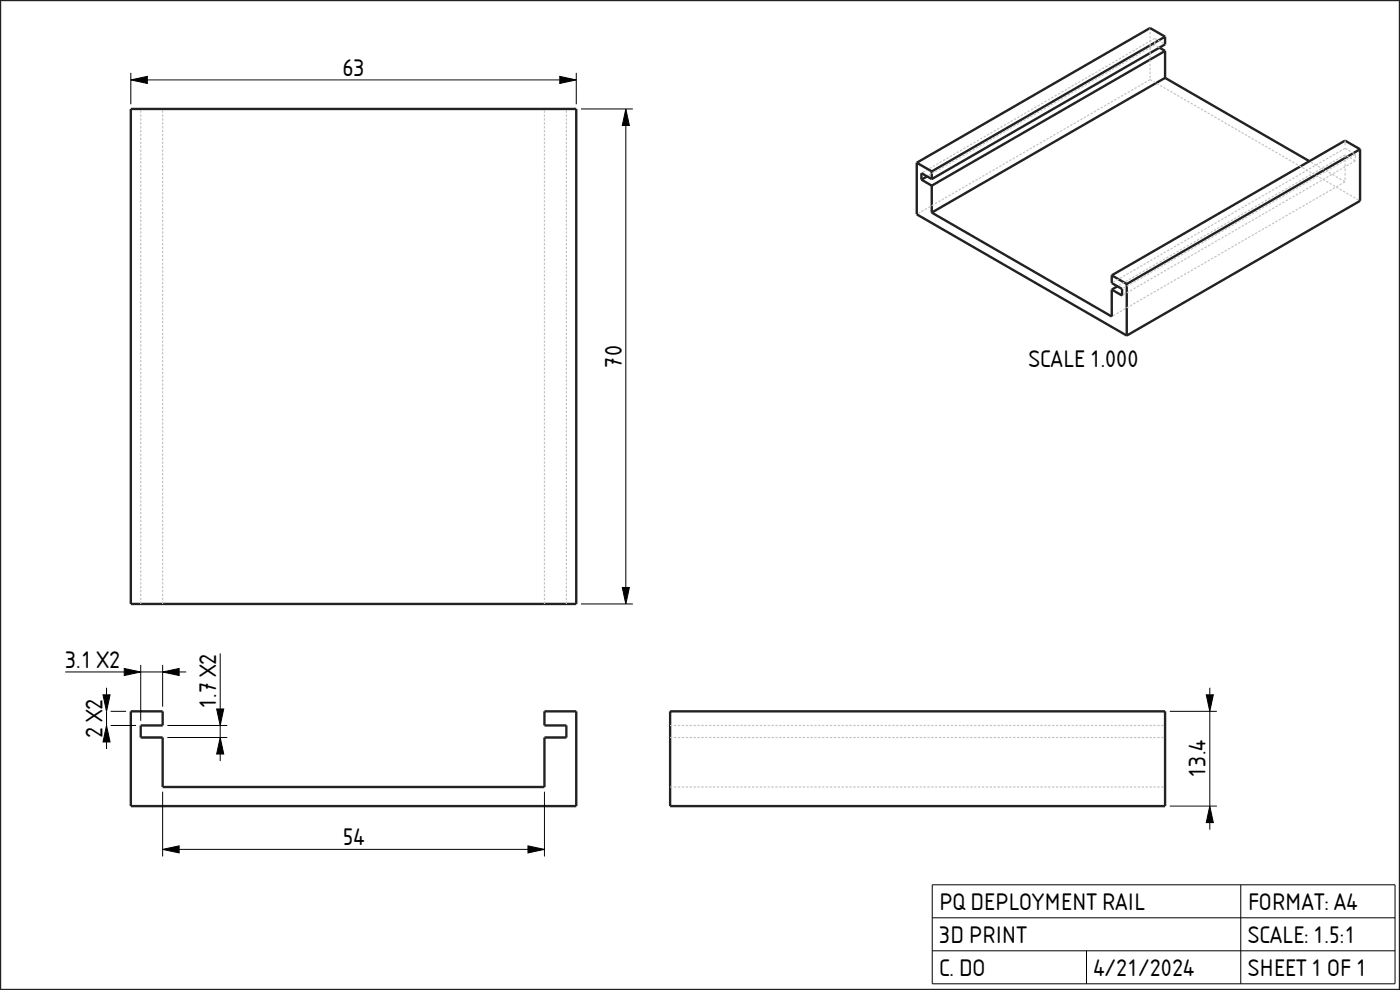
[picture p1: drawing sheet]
<svg xmlns="http://www.w3.org/2000/svg" width="297mm" height="210mm" viewBox="0 0 297 210" stroke-linecap="round" stroke-linejoin="round" font-family="sans-serif">
<defs><g id="words">
<g font-size="5.3">
<text x="72.7" y="16.1">63</text>
<text x="131.9" y="78" transform="rotate(-90 131.9 78)">70</text>
<text x="218.2" y="77.9">SCALE 1.000</text>
<text x="13.8" y="141.7">3.1 X2</text>
<text x="45.8" y="150.3" transform="rotate(-90 45.8 150.3)">1.7 X2</text>
<text x="21.7" y="156.6" transform="rotate(-90 21.7 156.6)">2 X2</text>
<text x="255.8" y="164.9" transform="rotate(-90 255.8 164.9)">13.4</text>
<text x="72.7" y="179.3">54</text>
<text x="199.3" y="192.9">PQ DEPLOYMENT RAIL</text>
<text x="264.7" y="192.9">FORMAT: A4</text>
<text x="199.3" y="199.9">3D PRINT</text>
<text x="264.7" y="199.9">SCALE: 1.5:1</text>
<text x="199.3" y="206.9">C. DO</text>
<text x="232" y="206.9">4/21/2024</text>
<text x="264.7" y="206.9">SHEET 1 OF 1</text>
</g>
</g></defs>
<g fill="#000">
<path d="M27.8 17l3.5-.8v1.5zM118.8 16.2l3.5 .8-3.5 .7zM132.8 23.1l.7 3.5h-1.5zM132 124.6h1.5l-.7 3.5zM22.6 153.9l.7 3.5h-1.5zM21.8 147.4h1.5l-.7 3.5zM26.4 141.8l3.5 .7-3.5 .8zM34.5 142.5l3.5-.7v1.5zM46.7 156.4l.8 3.5h-1.5zM46 150.4h1.5l-.8 3.5zM255.9 147.4h1.5l-.8 3.5zM256.6 171l.8 3.5h-1.5z"/>
<path d="M34.5 180.2l3.5-.8v1.5zM112 179.4l3.5 .8-3.5 .7z"/>
</g>
<g fill="none" stroke="#000" stroke-width=".21">
<path d="M27.8 17l3.5-.8v1.5zM27.8 15.5v6.6M31.3 17h87.5M118.8 16.2l3.5 .8-3.5 .7zM122.3 15.5v6.6M123.3 23.1h11M132.8 23.1l.7 3.5h-1.5zM132.8 26.6v98M46.7 138.6v11.8M123.3 128.1h11M132 124.6h1.5l-.7 3.5zM13.8 142.5h12.6"/>
<path d="M21.8 147.4h1.5l-.7 3.5zM22.6 153.9l.7 3.5h-1.5zM22.6 145.9v1.5M22.6 150.9v3M22.6 157.4v1.5M23.5 153.9h5.4M23.5 150.9h3.3M26.4 141.8l3.5 .7-3.5 .8zM29.9 141v11.9M29.9 142.5h4.6M34.5 142.5l3.5-.7v1.5zM34.5 141v8.9"/>
<path d="M35.5 156.4h12.7M35.5 153.9h12.7M38 142.5h1.5M46 150.4h1.5l-.8 3.5zM46.7 156.4l.8 3.5h-1.5zM46.7 153.9v2.5M46.7 159.9v1.5M248.2 150.9h9.9M255.9 147.4h1.5l-.8 3.5zM256.6 145.9v1.5M256.6 150.9v20.1M34.5 167.9v13.8"/>
<path d="M112 179.4l3.5 .8-3.5 .7zM115.5 167.9v13.8M248.2 171h9.9M256.6 171l.8 3.5h-1.5zM256.6 174.5v1.5M34.5 180.2l3.5-.8v1.5zM38 180.2h74M197.8 187.7h98.1v21h-98.1zM197.8 194.7h98.1M263.2 187.7v21M197.8 201.7h98.1M230.5 201.7v7"/>
</g>
<g fill="none" stroke="#222" stroke-width=".51">
<path d="M0 0h297v210h-297zM246 10.1l1.2 .7M247.2 7.8v1.6l-49.5 28.6M247.2 10.8v5.7M247.2 7.8l-3.2-1.9-49.5 28.6M247.2 7.8l-49.5 28.6M247.2 10.8l-49.5 28.6M247.2 16.5l-49.5 28.6M247.2 16.5l30.6 17.7M27.8 23.1h94.5v105h-94.5zM194.5 34.5v11l44.5 25.7M194.5 34.5l3.2 1.9"/>
<path d="M195.5 38.1l2.2 1.3M196.7 37.4l-1.2 .7M197.7 38l-2.2-1.3v1.4M197.7 36.4v1.6M197.7 39.4v5.7M288.5 31.7l-3.2-1.9-49.5 28.6M288.5 31.7l-49.5 28.5M288.5 31.7v10.9l-49.5 28.6M197.7 45.1l38.1 22v-5.7M235.8 58.4v1.6l2.2 1.3v1.4l-2.2-1.3M235.8 58.4l3.2 1.8M237.1 60.7l-1.3 .7"/>
<path d="M239 60.2v11M27.8 150.9h6.7v3h-4.6v2.5h4.6v10.5h81v-10.5h4.7v-2.5h-4.7v-3h6.8v20.1h-94.5zM142.2 150.9h105v20.1h-105z"/>
</g>
<g fill="none" stroke="#c3c3c3" stroke-width=".25">
<path d="M224.9 19.7l-.4 .3M225.6 19.3l-.4 .3M226.3 18.9l-.4 .3M226.9 19.9l-.4 .3M227 18.5l-.4 .3M227.7 19.5l-.5 .3M227.8 18.1l-.5 .2M228.4 19.1l-.4 .3M228.5 17.7l-.5 .2M229.1 18.7l-.4 .2M229.2 17.3l-.4 .2M229.8 18.3l-.4 .2"/>
<path d="M229.9 16.8l-.4 .3M230.6 17.9l-.5 .2M230.6 16.4l-.4 .3M231.3 17.4l-.5 .3M231.3 16l-.4 .3M232 17l-.4 .3M232.1 15.6l-.5 .3M232.7 16.6l-.4 .3M232.8 15.2l-.5 .2M233.4 16.2l-.4 .2M233.5 14.8l-.4 .2M234.2 15.8l-.5 .2"/>
<path d="M234.2 14.4l-.4 .2M234.9 15.4l-.5 .2M234.9 13.9l-.4 .3M235.6 14.9l-.4 .3M235.6 13.5l-.4 .3M236.3 14.5l-.4 .3M236.4 13.1l-.5 .3M237 14.1l-.4 .3M237.1 12.7l-.5 .3M237.8 13.7l-.5 .2M237.8 12.3l-.4 .2M238.5 13.3l-.4 .2"/>
<path d="M238.5 11.9l-.4 .2M239 19.8l-.5 .2M239.2 12.9l-.4 .2M239.2 11.5l-.4 .2M239.7 19.4l-.5 .2M239.9 12.5l-.4 .2M239.9 11l-.4 .3M240.4 19l-.4 .2M240.6 12l-.4 .3M240.7 10.6l-.5 .3M241.1 18.5l-.4 .3M241.4 11.6l-.5 .3"/>
<path d="M241.4 10.2l-.4 .3M241.8 18.1l-.4 .3M242.1 11.2l-.4 .3M242.1 9.8l-.4 .3M242.5 17.7l-.4 .3M242.8 10.8l-.4 .2M242.8 9.4l-.4 .2M243.3 17.3l-.5 .2M243.5 10.4l-.4 .2M243.5 9l-.4 .2M243.6 17.1l.4-.2 .4 .2M244 5.9v.6"/>
<path d="M244 6.8v.5M244 7.6v.5M244 8.5v.5M244 9.3v.5M244 10.2v.5M244 11v.5M244 11.8v.5M244 12.7v.5M244 13.5v.5M244 14.4v.5M244 15.2v.5M244 16v.5"/>
<path d="M244.2 10l-.4 .2M244.3 8.6l-.5 .2M244.5 8.4l.5-.3 .4 .3M244.7 17.3l.4 .3M245 8.7v.8l-.5 .3M245.4 9.8l.6 .3M245.4 17.7l.4 .3M245.7 8.6l.4 .2M246.1 18.1l.5 .3M246.4 9l.5 .2M246.9 18.5l.4 .3M247.6 19l.4 .2"/>
<path d="M248.3 19.4l.4 .2M249 19.8l.4 .2M29.9 23.4v.5M29.9 24.3v.5M29.9 25.1v.5M29.9 25.9v.5M29.9 26.8v.4M29.9 27.6v.5M29.9 28.4v.5M29.9 29.2v.5M29.9 30.1v.5M29.9 30.9v.5"/>
<path d="M29.9 31.7v.5M29.9 32.5v.5M29.9 33.4v.5M29.9 34.2v.5M29.9 35v.5M29.9 35.8v.5M29.9 36.7v.5M29.9 37.5v.5M29.9 38.3v.5M29.9 39.2v.4M29.9 40v.5M34.5 23.4v.5"/>
<path d="M34.5 24.3v.5M34.5 25.1v.5M34.5 25.9v.5M34.5 26.8v.4M34.5 27.6v.5M34.5 28.4v.5M34.5 29.2v.5M34.5 30.1v.5M34.5 30.9v.5M34.5 31.7v.5M34.5 32.5v.5M34.5 33.4v.5"/>
<path d="M34.5 34.2v.5M34.5 35v.5M34.5 35.8v.5M34.5 36.7v.5M34.5 37.5v.5M34.5 38.3v.5M34.5 39.2v.4M34.5 40v.5M115.5 23.4v.5M115.5 24.3v.5M115.5 25.1v.5M115.5 25.9v.5"/>
<path d="M115.5 26.8v.4M115.5 27.6v.5M115.5 28.4v.5M115.5 29.2v.5M115.5 30.1v.5M115.5 30.9v.5M115.5 31.7v.5M115.5 32.5v.5M115.5 33.4v.5M115.5 34.2v.5M115.5 35v.5M115.5 35.8v.5"/>
<path d="M115.5 36.7v.5M115.5 37.5v.5M115.5 38.3v.5M115.5 39.2v.4M115.5 40v.5M120.2 23.4v.5M120.2 24.3v.5M120.2 25.1v.5M120.2 25.9v.5M120.2 26.8v.4M120.2 27.6v.5M120.2 28.4v.5"/>
<path d="M120.2 29.2v.5M120.2 30.1v.5M120.2 30.9v.5M120.2 31.7v.5M120.2 32.5v.5M120.2 33.4v.5M120.2 34.2v.5M120.2 35v.5M120.2 35.8v.5M120.2 36.7v.5M120.2 37.5v.5M120.2 38.3v.5"/>
<path d="M120.2 39.2v.4M120.2 40v.5M195.5 36.7h.1M196.2 36.3l-.4 .3M196.9 35.9l-.4 .2M197.4 37l-.4 .3M197.6 35.5l-.4 .2M198.1 36.6l-.4 .2M198.3 35.1l-.4 .2M198.8 36.2l-.4 .2M199.1 34.7l-.5 .2M199.6 35.8l-.5 .2"/>
<path d="M199.8 34.2l-.5 .3M200.3 35.3l-.5 .3M200.5 33.8l-.4 .3M201 34.9l-.4 .3M201.2 33.4l-.4 .3M201.7 34.5l-.4 .3M201.9 33l-.4 .2M202.4 34.1l-.4 .2M202.6 32.6l-.4 .2M203.2 33.7l-.5 .2M203.4 32.2l-.5 .2M203.9 33.3l-.4 .2"/>
<path d="M204.1 31.8l-.4 .2M204.5 39.7l-.4 .2M204.6 32.8l-.4 .3M204.8 31.3l-.4 .3M205.2 39.3l-.4 .2M205.3 32.4l-.4 .3M205.5 30.9l-.4 .3M206 38.8l-.5 .3M206 32l-.4 .3M206.2 30.5l-.4 .3M206.7 38.4l-.5 .3M206.8 31.6l-.5 .2"/>
<path d="M207 30.1l-.5 .2M207.4 38l-.4 .3M207.5 31.2l-.4 .2M207.7 29.7l-.5 .2M208.1 37.6l-.4 .2M208.2 30.8l-.4 .2M208.4 29.3l-.4 .2M208.8 37.2l-.4 .2M208.9 30.3l-.4 .3M209.1 28.9l-.4 .2M209.5 36.8l-.4 .2M209.7 29.9l-.5 .3"/>
<path d="M209.8 28.4l-.4 .3M210.3 36.4l-.5 .2M210.4 29.5l-.5 .3M210.5 28l-.4 .3M211 35.9l-.4 .3M211.1 29.1l-.4 .2M211.3 27.6l-.5 .3M211.7 35.5l-.4 .3M211.8 28.7l-.4 .2M212 27.2l-.5 .2M212.4 35.1l-.4 .3M212.5 28.3l-.4 .2"/>
<path d="M212.7 26.8l-.4 .2M213.1 34.7l-.4 .2M213.3 27.8l-.5 .3M213.4 26.4l-.4 .2M213.9 34.3l-.5 .2M214 27.4l-.5 .3M214.1 26l-.4 .2M214.6 33.9l-.5 .2M214.7 27l-.4 .3M214.8 25.5l-.4 .3M215.3 33.5l-.4 .2M215.4 26.6l-.4 .3"/>
<path d="M215.6 25.1l-.5 .3M216 33l-.4 .3M216.1 26.2l-.4 .2M216.3 24.7l-.5 .3M216.7 32.6l-.4 .3M216.9 25.8l-.5 .2M217 24.3l-.4 .3M217.4 32.2l-.4 .3M217.6 25.4l-.5 .2M217.7 23.9l-.4 .2M218.2 31.8l-.5 .2M218.3 24.9l-.4 .3"/>
<path d="M218.4 23.5l-.4 .2M218.9 31.4l-.5 .2M219 24.5l-.4 .3M219.1 23.1l-.4 .2M219.6 31l-.4 .2M219.7 24.1l-.4 .3M219.9 22.6l-.5 .3M220.3 30.6l-.4 .2M220.5 23.7l-.5 .2M220.6 22.2l-.4 .3M221 30.1l-.4 .3M221.2 23.3l-.4 .2"/>
<path d="M221.3 21.8l-.4 .3M221.7 29.7l-.4 .3M221.9 22.9l-.4 .2M222 21.4l-.4 .3M222.5 29.3l-.5 .3M222.6 22.4l-.4 .3M222.7 21l-.4 .2M223.2 28.9l-.5 .2M223.3 22l-.4 .3M223.5 20.6l-.5 .2M223.9 28.5l-.4 .2M224.1 21.6l-.5 .3"/>
<path d="M224.2 20.2l-.5 .2M224.6 28.1l-.4 .2M224.8 21.2l-.4 .2M225.3 27.7l-.4 .2M225.5 20.8l-.4 .2M226 27.2l-.4 .3M226.2 20.4l-.4 .2M226.8 26.8l-.5 .3M227.5 26.4l-.4 .3M228.2 26l-.4 .2M228.9 25.6l-.4 .2M229.6 25.2l-.4 .2"/>
<path d="M230.4 24.8l-.5 .2M231.1 24.3l-.5 .3M231.8 23.9l-.4 .3M232.5 23.5l-.4 .3M233.2 23.1l-.4 .2M233.9 22.7l-.4 .2M234.7 22.3l-.5 .2M235.4 21.9l-.5 .2M236.1 21.4l-.4 .3M236.8 21l-.4 .3M237.5 20.6l-.4 .3M238.2 20.2l-.4 .2"/>
<path d="M249.7 20.2l.5 .3M250.4 20.6l.5 .3M251.2 21l.4 .3M251.9 21.4l.4 .3M252.6 21.9l.4 .2M253.3 22.3l.5 .2M254 22.7l.5 .2M254.8 23.1l.4 .3M255.5 23.5l.4 .3M256.2 23.9l.4 .3M256.9 24.4l.4 .2M257.6 24.8l.5 .2"/>
<path d="M258.4 25.2l.4 .2M259.1 25.6l.4 .2M259.8 26l.4 .3M260.5 26.4l.4 .3M261.2 26.8l.5 .3M261.9 27.3l.5 .2M262.7 27.7l.4 .2M263.4 28.1l.4 .2M264.1 28.5l.4 .3M264.8 28.9l.4 .3M265.5 29.3l.5 .3M266.3 29.7l.4 .3"/>
<path d="M267 30.2l.4 .2M267.7 30.6l.4 .2M268.4 31l.4 .2M269.1 31.4l.5 .3M269.8 31.8l.5 .3M270.6 32.2l.4 .3M271 39.7l-.4 .3M271.3 32.6l.4 .3M271.7 39.3l-.4 .3M272 33.1l.4 .2M272.4 38.9l-.4 .3M272.7 33.5l.5 .2"/>
<path d="M273.1 39.9l-.4 .3M273.2 38.5l-.5 .2M273.4 33.9l.5 .2M273.8 39.5l-.4 .3M273.9 38.1l-.5 .2M274.2 34.3l.4 .3M274.5 39.1l-.4 .2M274.6 37.7l-.4 .2M274.9 34.7l.4 .3M275.3 38.7l-.5 .2M275.3 37.3l-.4 .2M275.3 39.8l-.4 .2"/>
<path d="M275.6 35.1l.4 .3M276 38.3l-.5 .2M276 36.8l-.4 .3M276.1 39.4l-.5 .2M276.3 35.6l.4 .2M276.7 37.8l-.4 .3M276.7 36.4l-.4 .3M276.8 38.9l-.5 .3M277 36l.5 .2M277.4 37.4l-.4 .3M277.5 36l-.5 .3M277.5 38.5l-.4 .3"/>
<path d="M277.5 39.9l-.4 .3M277.8 36.4l.4 .2M278.1 34.4l.4 .2M278.1 37l-.4 .3M278.2 35.6l-.5 .3M278.2 38.1l-.4 .3M278.2 39.5l-.4 .2M278.5 36.8l.4 .2M278.8 34.8l.5 .3M278.9 36.6l-.5 .2M278.9 35.2l-.4 .2M278.9 37.7l-.4 .2"/>
<path d="M278.9 39.1l-.4 .2M279.2 37.2l.4 .3M279.6 36.2l-.5 .2M279.6 35.2l.5 .3M279.6 34.8l-.4 .2M279.6 37.3l-.4 .2M279.6 38.7l-.4 .2M279.9 37.6l.4 .3M280.3 35.8l-.4 .2M280.3 34.4l-.4 .2M280.4 35.7l.4 .2M280.4 36.9l-.5 .2"/>
<path d="M280.4 38.3l-.5 .2M280.6 38l.5 .3M281 35.3l-.4 .3M281 33.9l-.4 .3M281.1 36.5l-.4 .2M281.1 37.8l-.4 .3M281.1 36.1l.5 .3M281.3 38.5l.5 .2M281.7 34.9l-.4 .3M281.8 33.5l-.5 .3M281.8 36l-.4 .3M281.8 37.4l-.4 .3"/>
<path d="M281.9 36.6l.4 .2M282.1 38.9l.4 .2M282.5 34.5l-.5 .3M282.5 33.1l-.5 .3M282.5 35.6l-.4 .3M282.5 37l-.4 .3M282.6 37l.5 .3M282.8 39.3l.4 .2M283.2 34.1l-.4 .2M283.2 32.7l-.4 .3M283.2 39.8l-.4 .3M283.2 35.2l-.4 .3"/>
<path d="M283.2 36.6l-.4 .2M283.4 37.4l.4 .3M283.5 39.7l.4 .3M283.9 33.7l-.4 .2M283.9 32.3l-.4 .2M283.9 39.4l-.4 .2M284 34.8l-.5 .2M284 36.2l-.5 .2M284.1 37.9l.5 .2M284.6 33.3l-.4 .2M284.6 31.9l-.4 .2M284.6 39l-.4 .2"/>
<path d="M284.7 34.4l-.5 .2M284.7 35.8l-.5 .2M284.9 38.3l.4 .3-.4 .2M284.9 33.1l.4-.3v.6M284.9 31.7l.4-.2 .5 .2M285.3 29.8v1M285.3 33.8v.6M285.3 34.8v.5M285.3 35.7v.6M285.3 36.7v.5M285.3 37.6v.6M285.4 34l-.4 .2"/>
<path d="M285.4 35.4l-.4 .2M285.6 33l.5 .3M286.1 31.9l.4 .2M286.1 33.6l-.4 .2M286.1 34.9l-.4 .3M286.8 32.3l.4 .3M286.8 33.1l-.4 .3 .4 .3M286.8 34.5l-.4 .3M287.1 33.9l.4 .2-.4 .3M287.1 33l.4-.3v.9M29.9 40.8v.5M29.9 41.6v.5"/>
<path d="M29.9 42.5v.5M29.9 43.3v.5M29.9 44.1v.5M29.9 44.9v.5M29.9 45.8v.5M29.9 46.6v.5M29.9 47.4v.5M29.9 48.2v.5M29.9 49.1v.5M29.9 49.9v.5M29.9 50.7v.5M29.9 51.6v.5"/>
<path d="M29.9 52.4v.5M29.9 53.2v.5M29.9 54v.5M29.9 54.9v.5M29.9 55.7v.5M29.9 56.5v.5M29.9 57.3v.5M29.9 58.2v.5M29.9 59v.5M29.9 59.8v.5M34.5 40.8v.5M34.5 41.6v.5"/>
<path d="M34.5 42.5v.5M34.5 43.3v.5M34.5 44.1v.5M34.5 44.9v.5M34.5 45.8v.5M34.5 46.6v.5M34.5 47.4v.5M34.5 48.2v.5M34.5 49.1v.5M34.5 49.9v.5M34.5 50.7v.5M34.5 51.6v.5"/>
<path d="M34.5 52.4v.5M34.5 53.2v.5M34.5 54v.5M34.5 54.9v.5M34.5 55.7v.5M34.5 56.5v.5M34.5 57.3v.5M34.5 58.2v.5M34.5 59v.5M34.5 59.8v.5M115.5 40.8v.5M115.5 41.6v.5"/>
<path d="M115.5 42.5v.5M115.5 43.3v.5M115.5 44.1v.5M115.5 44.9v.5M115.5 45.8v.5M115.5 46.6v.5M115.5 47.4v.5M115.5 48.2v.5M115.5 49.1v.5M115.5 49.9v.5M115.5 50.7v.5M115.5 51.6v.5"/>
<path d="M115.5 52.4v.5M115.5 53.2v.5M115.5 54v.5M115.5 54.9v.5M115.5 55.7v.5M115.5 56.5v.5M115.5 57.3v.5M115.5 58.2v.5M115.5 59v.5M115.5 59.8v.5M120.2 40.8v.5M120.2 41.6v.5"/>
<path d="M120.2 42.5v.5M120.2 43.3v.5M120.2 44.1v.5M120.2 44.9v.5M120.2 45.8v.5M120.2 46.6v.5M120.2 47.4v.5M120.2 48.2v.5M120.2 49.1v.5M120.2 49.9v.5M120.2 50.7v.5M120.2 51.6v.5"/>
<path d="M120.2 52.4v.5M120.2 53.2v.5M120.2 54v.5M120.2 54.9v.5M120.2 55.7v.5M120.2 56.5v.5M120.2 57.3v.5M120.2 58.2v.5M120.2 59v.5M120.2 59.8v.5M194.5 45.5h.1M195.2 45l-.4 .3"/>
<path d="M195.9 44.6l-.4 .3M196.6 44.2l-.4 .3M197.4 43.8l-.5 .3M198.1 43.4l-.5 .2M198.8 43l-.4 .2M199.5 42.6l-.4 .2M200.2 42.2l-.4 .2M200.9 41.7l-.4 .3M201.7 41.3l-.5 .3M202.4 40.9l-.5 .3M203.1 40.5l-.4 .2M203.8 40.1l-.4 .2"/>
<path d="M236.6 59.6l-.5 .3M237.3 59.2l-.4 .3M238 58.8l-.4 .2M238.5 59.9l-.4 .2M238.7 58.4l-.4 .2M239.2 59.5l-.4 .2M239.4 58l-.4 .2M239.9 59.1l-.4 .2M240.2 57.6l-.5 .2M240.7 58.7l-.5 .2M240.9 57.1l-.5 .3M240.9 59.6l-.4 .3"/>
<path d="M241.4 58.2l-.5 .3M241.6 56.7l-.4 .3M241.6 59.2l-.4 .3M242.1 57.8l-.4 .3M242.3 56.3l-.4 .3M242.3 58.8l-.4 .3M242.8 57.4l-.4 .3M243 55.9l-.4 .2M243.1 58.4l-.5 .3M243.1 59.8l-.5 .2M243.5 57l-.4 .2M243.7 55.5l-.4 .2"/>
<path d="M243.8 58l-.4 .2M243.8 59.4l-.4 .2M244.3 56.6l-.5 .2M244.5 55.1l-.5 .2M244.5 57.6l-.4 .2M244.5 59l-.4 .2M245 56.2l-.5 .2M245.2 54.7l-.5 .2M245.2 57.2l-.4 .2M245.2 58.5l-.4 .3M245.7 55.7l-.4 .3M245.9 54.2l-.4 .3"/>
<path d="M245.9 56.7l-.4 .3M245.9 58.1l-.4 .3M246.4 55.3l-.4 .3M246.6 53.8l-.4 .3M246.6 56.3l-.4 .3M246.6 57.7l-.4 .3M247.1 54.9l-.4 .3M247.3 53.4l-.4 .3M247.4 55.9l-.5 .3M247.4 57.3l-.5 .3M247.9 54.5l-.5 .2M248 53l-.4 .2"/>
<path d="M248.1 55.5l-.4 .3M248.1 56.9l-.4 .2M248.6 54.1l-.4 .2M248.8 52.6l-.5 .2M248.8 59.7l-.5 .2M248.8 55.1l-.4 .2M248.8 56.5l-.4 .2M249.3 53.7l-.4 .2M249.5 52.2l-.5 .2M249.5 59.3l-.5 .2M249.5 54.7l-.4 .2M249.5 56.1l-.4 .2"/>
<path d="M250 53.2l-.4 .3M250.2 51.8l-.4 .2M250.2 58.9l-.4 .2M250.2 54.3l-.4 .2M250.2 55.7l-.4 .2M250.7 52.8l-.4 .3M250.9 51.3l-.4 .3M250.9 58.4l-.4 .3M251 53.8l-.5 .3M251 55.2l-.5 .3M251.5 52.4l-.5 .3M251.6 50.9l-.4 .3"/>
<path d="M251.6 58l-.4 .3M251.7 53.4l-.5 .3M251.7 54.8l-.5 .3M252.2 52l-.4 .2M252.3 50.5l-.4 .3M252.3 57.6l-.4 .3M252.4 53l-.4 .3M252.4 54.4l-.4 .3M252.9 51.6l-.4 .2M253.1 50.1l-.5 .2M253.1 57.2l-.5 .2M253.1 52.6l-.4 .3"/>
<path d="M253.1 54l-.4 .2M253.6 51.2l-.4 .2M253.8 49.7l-.4 .2M253.8 56.8l-.4 .2M253.8 52.2l-.4 .2M253.8 53.6l-.4 .2M254.4 50.7l-.5 .3M254.5 49.3l-.4 .2M254.5 56.4l-.4 .2M254.5 51.8l-.4 .2M254.5 53.2l-.4 .2M255.1 50.3l-.5 .3"/>
<path d="M255.2 48.9l-.4 .2M255.2 56l-.4 .2M255.3 51.4l-.5 .2M255.3 52.8l-.5 .2M255.8 49.9l-.4 .3M255.9 48.4l-.4 .3M255.9 55.5l-.4 .3M256 50.9l-.5 .3M256 52.3l-.5 .3M256.5 49.5l-.4 .2M256.7 48l-.5 .3M256.7 55.1l-.5 .3"/>
<path d="M256.7 50.5l-.4 .3M256.7 51.9l-.4 .3M257.2 49.1l-.4 .2M257.4 47.6l-.5 .3M257.4 54.7l-.5 .3M257.4 50.1l-.4 .3M257.4 51.5l-.4 .3M258 48.7l-.5 .2M258.1 47.2l-.4 .2M258.1 54.3l-.4 .3M258.1 49.7l-.4 .3M258.1 51.1l-.4 .2"/>
<path d="M258.7 48.2l-.5 .3M258.8 46.8l-.4 .2M258.8 53.9l-.4 .2M258.8 49.3l-.4 .2M258.8 50.7l-.4 .2M259.4 47.8l-.4 .3M259.5 46.4l-.4 .2M259.5 53.5l-.4 .2M259.6 48.9l-.5 .2M259.6 50.3l-.5 .2M260.1 47.4l-.4 .3M260.2 46l-.4 .2"/>
<path d="M260.2 53.1l-.4 .2M260.3 48.5l-.5 .2M260.3 49.9l-.5 .2M260.8 47l-.4 .2M261 45.5l-.5 .3M261 52.6l-.5 .3M261 48l-.4 .3M261 49.4l-.4 .3M261.6 46.6l-.5 .2M261.7 45.1l-.5 .3M261.7 52.2l-.5 .3M261.7 47.6l-.4 .3"/>
<path d="M261.7 49l-.4 .3M262.3 46.2l-.5 .2M262.4 44.7l-.4 .3M262.4 51.8l-.4 .3M262.4 47.2l-.4 .3M262.4 48.6l-.4 .3M263 45.7l-.4 .3M263.1 44.3l-.4 .2M263.1 51.4l-.4 .3M263.1 46.8l-.4 .3M263.1 48.2l-.4 .2M263.7 45.3l-.4 .3"/>
<path d="M263.8 43.9l-.4 .2M263.8 51l-.4 .2M263.9 46.4l-.5 .2M263.9 47.8l-.5 .2M264.4 44.9l-.4 .3M264.5 43.5l-.4 .2M264.5 50.6l-.4 .2M264.6 46l-.4 .2M264.6 47.4l-.4 .2M265.2 44.5l-.5 .3M265.3 43.1l-.5 .2M265.3 50.2l-.5 .2"/>
<path d="M265.3 45.6l-.4 .2M265.3 47l-.4 .2M265.9 44.1l-.4 .2M266 42.6l-.5 .3M266 49.7l-.5 .3M266 45.2l-.4 .2M266 46.5l-.4 .3M266.6 43.7l-.4 .2M266.7 42.2l-.4 .3M266.7 49.3l-.4 .3M266.7 44.7l-.4 .3M266.7 46.1l-.4 .3"/>
<path d="M267.3 43.3l-.4 .2M267.4 41.8l-.4 .3M267.4 48.9l-.4 .3M267.5 44.3l-.5 .3M267.5 45.7l-.5 .3M268 42.8l-.4 .3M268.1 41.4l-.4 .2M268.1 48.5l-.4 .3M268.2 43.9l-.5 .3M268.2 45.3l-.5 .2M268.8 42.4l-.5 .3M268.8 41l-.4 .2"/>
<path d="M268.8 48.1l-.4 .2M268.9 43.5l-.4 .2M268.9 44.9l-.4 .2M269.5 42l-.4 .3M269.6 40.6l-.5 .2M269.6 47.7l-.5 .2M269.6 43.1l-.4 .2M269.6 44.5l-.4 .2M270.2 41.6l-.4 .2M270.3 40.2l-.4 .2M270.3 47.3l-.4 .2M270.3 42.7l-.4 .2"/>
<path d="M270.3 44.1l-.4 .2M270.9 41.2l-.4 .2M271 46.8l-.4 .3M271 42.3l-.4 .2M271 43.6l-.4 .3M271.7 40.8l-.5 .2M271.7 46.4l-.4 .3M271.8 41.8l-.5 .3M271.8 43.2l-.5 .3M272.4 40.3l-.5 .3M272.4 46l-.4 .3M272.5 41.4l-.5 .3"/>
<path d="M272.5 42.8l-.5 .3M273.2 45.6l-.5 .3M273.2 41l-.4 .3M273.2 42.4l-.4 .2M273.9 45.2l-.5 .2M273.9 40.6l-.4 .2M273.9 42l-.4 .2M274.6 44.8l-.4 .2M274.6 40.2l-.4 .2M274.6 41.6l-.4 .2M275.3 44.4l-.4 .2M275.3 41.2l-.4 .2"/>
<path d="M276 43.9l-.4 .3M276.1 40.7l-.5 .3M276.7 43.5l-.4 .3M276.8 40.3l-.5 .3M277.5 43.1l-.5 .3M278.2 42.7l-.5 .3M278.9 42.3l-.4 .2M279.6 41.9l-.4 .2M280.3 41.5l-.4 .2M281 41l-.4 .3M281.8 40.6l-.5 .3M282.5 40.2l-.5 .3"/>
<path d="M284.2 40.1l.4 .3M284.9 40.5l.5 .3M285.7 40.9l.4 .3M286.4 41.4l.4 .2M287.1 41.8l.4 .2M287.8 42.2l.4 .2M288.5 42.6h.1M29.9 60.6v.5M29.9 61.5v.5M29.9 62.3v.5M29.9 63.1v.5M29.9 64v.5"/>
<path d="M29.9 64.8v.5M29.9 65.6v.5M29.9 66.4v.5M29.9 67.3v.5M29.9 68.1v.5M29.9 68.9v.5M29.9 69.7v.5M29.9 70.6v.5M29.9 71.4v.5M29.9 72.2v.5M29.9 73.1v.4M29.9 73.9v.5"/>
<path d="M29.9 74.7v.5M29.9 75.5v.5M29.9 76.4v.5M29.9 77.2v.5M29.9 78v.5M29.9 78.8v.5M29.9 79.7v.5M34.5 60.6v.5M34.5 61.5v.5M34.5 62.3v.5M34.5 63.1v.5M34.5 64v.5"/>
<path d="M34.5 64.8v.5M34.5 65.6v.5M34.5 66.4v.5M34.5 67.3v.5M34.5 68.1v.5M34.5 68.9v.5M34.5 69.7v.5M34.5 70.6v.5M34.5 71.4v.5M34.5 72.2v.5M34.5 73.1v.4M34.5 73.9v.5"/>
<path d="M34.5 74.7v.5M34.5 75.5v.5M34.5 76.4v.5M34.5 77.2v.5M34.5 78v.5M34.5 78.8v.5M34.5 79.7v.5M115.5 60.6v.5M115.5 61.5v.5M115.5 62.3v.5M115.5 63.1v.5M115.5 64v.5"/>
<path d="M115.5 64.8v.5M115.5 65.6v.5M115.5 66.4v.5M115.5 67.3v.5M115.5 68.1v.5M115.5 68.9v.5M115.5 69.7v.5M115.5 70.6v.5M115.5 71.4v.5M115.5 72.2v.5M115.5 73.1v.4M115.5 73.9v.5"/>
<path d="M115.5 74.7v.5M115.5 75.5v.5M115.5 76.4v.5M115.5 77.2v.5M115.5 78v.5M115.5 78.8v.5M115.5 79.7v.5M120.2 60.6v.5M120.2 61.5v.5M120.2 62.3v.5M120.2 63.1v.5M120.2 64v.5"/>
<path d="M120.2 64.8v.5M120.2 65.6v.5M120.2 66.4v.5M120.2 67.3v.5M120.2 68.1v.5M120.2 68.9v.5M120.2 69.7v.5M120.2 70.6v.5M120.2 71.4v.5M120.2 72.2v.5M120.2 73.1v.4M120.2 73.9v.5"/>
<path d="M120.2 74.7v.5M120.2 75.5v.5M120.2 76.4v.5M120.2 77.2v.5M120.2 78v.5M120.2 78.8v.5M120.2 79.7v.5M236.6 66.7l-.5 .3M237.3 66.3l-.4 .3M237.8 60.3l-.5 .3M238 65.9l-.4 .2M238.7 65.5l-.4 .2"/>
<path d="M238.8 60.9l-.5 .2M238.8 62.3l-.5 .2M239.4 65.1l-.4 .2M239.5 60.5l-.5 .2M239.5 61.9l-.5 .2M240.2 64.7l-.5 .2M240.2 60.1l-.4 .2M240.2 61.4l-.4 .3M240.9 64.2l-.5 .3M240.9 61l-.4 .3M241.6 63.8l-.4 .3M241.6 60.6l-.4 .3"/>
<path d="M242.3 63.4l-.4 .3M242.3 60.2l-.4 .3M243 63l-.4 .2M243.7 62.6l-.4 .2M244.5 62.2l-.5 .2M245.2 61.8l-.5 .2M245.9 61.3l-.4 .3M246.6 60.9l-.4 .3M247.3 60.5l-.4 .3M248 60.1l-.4 .2M29.9 80.5v.5M29.9 81.3v.5"/>
<path d="M29.9 82.1v.5M29.9 83v.5M29.9 83.8v.5M29.9 84.6v.5M29.9 85.5v.4M29.9 86.3v.5M29.9 87.1v.5M29.9 87.9v.5M29.9 88.8v.5M29.9 89.6v.5M29.9 90.4v.5M29.9 91.2v.5"/>
<path d="M29.9 92.1v.5M29.9 92.9v.5M29.9 93.7v.5M29.9 94.5v.5M29.9 95.4v.5M29.9 96.2v.5M29.9 97v.5M29.9 97.9v.4M29.9 98.7v.5M29.9 99.5v.5M34.5 80.5v.5M34.5 81.3v.5"/>
<path d="M34.5 82.1v.5M34.5 83v.5M34.5 83.8v.5M34.5 84.6v.5M34.5 85.5v.4M34.5 86.3v.5M34.5 87.1v.5M34.5 87.9v.5M34.5 88.8v.5M34.5 89.6v.5M34.5 90.4v.5M34.5 91.2v.5"/>
<path d="M34.5 92.1v.5M34.5 92.9v.5M34.5 93.7v.5M34.5 94.5v.5M34.5 95.4v.5M34.5 96.2v.5M34.5 97v.5M34.5 97.9v.4M34.5 98.7v.5M34.5 99.5v.5M115.5 80.5v.5M115.5 81.3v.5"/>
<path d="M115.5 82.1v.5M115.5 83v.5M115.5 83.8v.5M115.5 84.6v.5M115.5 85.5v.4M115.5 86.3v.5M115.5 87.1v.5M115.5 87.9v.5M115.5 88.8v.5M115.5 89.6v.5M115.5 90.4v.5M115.5 91.2v.5"/>
<path d="M115.5 92.1v.5M115.5 92.9v.5M115.5 93.7v.5M115.5 94.5v.5M115.5 95.4v.5M115.5 96.2v.5M115.5 97v.5M115.5 97.9v.4M115.5 98.7v.5M115.5 99.5v.5M120.2 80.5v.5M120.2 81.3v.5"/>
<path d="M120.2 82.1v.5M120.2 83v.5M120.2 83.8v.5M120.2 84.6v.5M120.2 85.5v.4M120.2 86.3v.5M120.2 87.1v.5M120.2 87.9v.5M120.2 88.8v.5M120.2 89.6v.5M120.2 90.4v.5M120.2 91.2v.5"/>
<path d="M120.2 92.1v.5M120.2 92.9v.5M120.2 93.7v.5M120.2 94.5v.5M120.2 95.4v.5M120.2 96.2v.5M120.2 97v.5M120.2 97.9v.4M120.2 98.7v.5M120.2 99.5v.5M29.9 100.3v.5M29.9 101.2v.5"/>
<path d="M29.9 102v.5M29.9 102.8v.5M29.9 103.6v.5M29.9 104.5v.5M29.9 105.3v.5M29.9 106.1v.5M29.9 106.9v.5M29.9 107.8v.5M29.9 108.6v.5M29.9 109.4v.5M29.9 110.3v.5M29.9 111.1v.5"/>
<path d="M29.9 111.9v.5M29.9 112.7v.5M29.9 113.6v.5M29.9 114.4v.5M29.9 115.2v.5M29.9 116v.5M29.9 116.9v.5M29.9 117.7v.5M29.9 118.5v.5M29.9 119.3v.5M34.5 100.3v.5M34.5 101.2v.5"/>
<path d="M34.5 102v.5M34.5 102.8v.5M34.5 103.6v.5M34.5 104.5v.5M34.5 105.3v.5M34.5 106.1v.5M34.5 106.9v.5M34.5 107.8v.5M34.5 108.6v.5M34.5 109.4v.5M34.5 110.3v.5M34.5 111.1v.5"/>
<path d="M34.5 111.9v.5M34.5 112.7v.5M34.5 113.6v.5M34.5 114.4v.5M34.5 115.2v.5M34.5 116v.5M34.5 116.9v.5M34.5 117.7v.5M34.5 118.5v.5M34.5 119.3v.5M115.5 100.3v.5M115.5 101.2v.5"/>
<path d="M115.5 102v.5M115.5 102.8v.5M115.5 103.6v.5M115.5 104.5v.5M115.5 105.3v.5M115.5 106.1v.5M115.5 106.9v.5M115.5 107.8v.5M115.5 108.6v.5M115.5 109.4v.5M115.5 110.3v.5M115.5 111.1v.5"/>
<path d="M115.5 111.9v.5M115.5 112.7v.5M115.5 113.6v.5M115.5 114.4v.5M115.5 115.2v.5M115.5 116v.5M115.5 116.9v.5M115.5 117.7v.5M115.5 118.5v.5M115.5 119.3v.5M120.2 100.3v.5M120.2 101.2v.5"/>
<path d="M120.2 102v.5M120.2 102.8v.5M120.2 103.6v.5M120.2 104.5v.5M120.2 105.3v.5M120.2 106.1v.5M120.2 106.9v.5M120.2 107.8v.5M120.2 108.6v.5M120.2 109.4v.5M120.2 110.3v.5M120.2 111.1v.5"/>
<path d="M120.2 111.9v.5M120.2 112.7v.5M120.2 113.6v.5M120.2 114.4v.5M120.2 115.2v.5M120.2 116v.5M120.2 116.9v.5M120.2 117.7v.5M120.2 118.5v.5M120.2 119.3v.5M29.9 120.2v.5M29.9 121v.5"/>
<path d="M29.9 121.8v.5M29.9 122.7v.5M29.9 123.5v.5M29.9 124.3v.5M29.9 125.1v.5M29.9 126v.5M29.9 126.8v.5M29.9 127.6v.5M34.5 120.2v.5M34.5 121v.5M34.5 121.8v.5M34.5 122.7v.5"/>
<path d="M34.5 123.5v.5M34.5 124.3v.5M34.5 125.1v.5M34.5 126v.5M34.5 126.8v.5M34.5 127.6v.5M115.5 120.2v.5M115.5 121v.5M115.5 121.8v.5M115.5 122.7v.5M115.5 123.5v.5M115.5 124.3v.5"/>
<path d="M115.5 125.1v.5M115.5 126v.5M115.5 126.8v.5M115.5 127.6v.5M120.2 120.2v.5M120.2 121v.5M120.2 121.8v.5M120.2 122.7v.5M120.2 123.5v.5M120.2 124.3v.5M120.2 125.1v.5M120.2 126v.5"/>
<path d="M120.2 126.8v.5M120.2 127.6v.5M142.2 156.4h.5M142.2 153.9h.5M143 156.4h.5M143 153.9h.5M143.8 156.4h.5M143.8 153.9h.5M144.6 156.4h.5M144.6 153.9h.5M145.5 156.4h.5M145.5 153.9h.5"/>
<path d="M146.3 156.4h.5M146.3 153.9h.5M147.1 156.4h.5M147.1 153.9h.5M147.9 156.4h.5M147.9 153.9h.5M148.8 156.4h.5M148.8 153.9h.5M149.6 156.4h.5M149.6 153.9h.5M150.4 156.4h.5M150.4 153.9h.5"/>
<path d="M151.3 156.4h.5M151.3 153.9h.5M152.1 156.4h.5M152.1 153.9h.5M152.9 156.4h.5M152.9 153.9h.5M153.7 156.4h.5M153.7 153.9h.5M154.6 156.4h.5M154.6 153.9h.5M155.4 156.4h.5M155.4 153.9h.5"/>
<path d="M156.2 156.4h.5M156.2 153.9h.5M157 156.4h.5M157 153.9h.5M157.9 156.4h.5M157.9 153.9h.5M158.7 156.4h.5M158.7 153.9h.5M159.5 156.4h.5M159.5 153.9h.5M160.4 156.4h.4M160.4 153.9h.4"/>
<path d="M161.2 156.4h.5M161.2 153.9h.5M162 156.4h.5M162 153.9h.5M162.8 156.4h.5M162.8 153.9h.5M163.7 156.4h.5M163.7 153.9h.5M164.5 156.4h.5M164.5 153.9h.5M165.3 156.4h.5M165.3 153.9h.5"/>
<path d="M166.1 156.4h.5M166.1 153.9h.5M167 156.4h.5M167 153.9h.5M167.8 156.4h.5M167.8 153.9h.5M168.6 156.4h.5M168.6 153.9h.5M169.4 156.4h.5M169.4 153.9h.5M170.3 156.4h.5M170.3 153.9h.5"/>
<path d="M171.1 156.4h.5M171.1 153.9h.5M171.9 156.4h.5M171.9 153.9h.5M172.8 156.4h.4M172.8 153.9h.4M173.6 156.4h.5M173.6 153.9h.5M174.4 156.4h.5M174.4 153.9h.5M175.2 156.4h.5M175.2 153.9h.5"/>
<path d="M176.1 156.4h.5M176.1 153.9h.5M176.9 156.4h.5M176.9 153.9h.5M177.7 156.4h.5M177.7 153.9h.5M178.5 156.4h.5M178.5 153.9h.5M179.4 156.4h.5M179.4 153.9h.5M180.2 156.4h.5M180.2 153.9h.5"/>
<path d="M181 156.4h.5M181 153.9h.5M181.8 156.4h.5M181.8 153.9h.5M182.7 156.4h.5M182.7 153.9h.5M183.5 156.4h.5M183.5 153.9h.5M184.3 156.4h.5M184.3 153.9h.5M185.2 156.4h.5M185.2 153.9h.5"/>
<path d="M186 156.4h.5M186 153.9h.5M186.8 156.4h.5M186.8 153.9h.5M187.6 156.4h.5M187.6 153.9h.5M188.5 156.4h.5M188.5 153.9h.5M189.3 156.4h.5M189.3 153.9h.5M190.1 156.4h.5M190.1 153.9h.5"/>
<path d="M190.9 156.4h.5M190.9 153.9h.5M191.8 156.4h.5M191.8 153.9h.5M192.6 156.4h.5M192.6 153.9h.5M193.4 156.4h.5M193.4 153.9h.5M194.2 156.4h.5M194.2 153.9h.5M195.1 156.4h.5M195.1 153.9h.5"/>
<path d="M195.9 156.4h.5M195.9 153.9h.5M196.7 156.4h.5M196.7 153.9h.5M197.6 156.4h.5M197.6 153.9h.5M198.4 156.4h.5M198.4 153.9h.5M199.2 156.4h.5M199.2 153.9h.5M200 156.4h.5M200 153.9h.5"/>
<path d="M200.9 156.4h.5M200.9 153.9h.5M201.7 156.4h.5M201.7 153.9h.5M202.5 156.4h.5M202.5 153.9h.5M203.3 156.4h.5M203.3 153.9h.5M204.2 156.4h.5M204.2 153.9h.5M205 156.4h.5M205 153.9h.5"/>
<path d="M205.8 156.4h.5M205.8 153.9h.5M206.7 156.4h.4M206.7 153.9h.4M207.5 156.4h.5M207.5 153.9h.5M208.3 156.4h.5M208.3 153.9h.5M209.1 156.4h.5M209.1 153.9h.5M210 156.4h.5M210 153.9h.5"/>
<path d="M210.8 156.4h.5M210.8 153.9h.5M211.6 156.4h.5M211.6 153.9h.5M212.4 156.4h.5M212.4 153.9h.5M213.3 156.4h.5M213.3 153.9h.5M214.1 156.4h.5M214.1 153.9h.5M214.9 156.4h.5M214.9 153.9h.5"/>
<path d="M215.7 156.4h.5M215.7 153.9h.5M216.6 156.4h.5M216.6 153.9h.5M217.4 156.4h.5M217.4 153.9h.5M218.2 156.4h.5M218.2 153.9h.5M219.1 156.4h.4M219.1 153.9h.4M219.9 156.4h.5M219.9 153.9h.5"/>
<path d="M220.7 156.4h.5M220.7 153.9h.5M221.5 156.4h.5M221.5 153.9h.5M222.4 156.4h.5M222.4 153.9h.5M223.2 156.4h.5M223.2 153.9h.5M224 156.4h.5M224 153.9h.5M224.8 156.4h.5M224.8 153.9h.5"/>
<path d="M225.7 156.4h.5M225.7 153.9h.5M226.5 156.4h.5M226.5 153.9h.5M227.3 156.4h.5M227.3 153.9h.5M228.1 156.4h.5M228.1 153.9h.5M229 156.4h.5M229 153.9h.5M229.8 156.4h.5M229.8 153.9h.5"/>
<path d="M230.6 156.4h.5M230.6 153.9h.5M231.5 156.4h.4M231.5 153.9h.4M232.3 156.4h.5M232.3 153.9h.5M233.1 156.4h.5M233.1 153.9h.5M233.9 156.4h.5M233.9 153.9h.5M234.8 156.4h.5M234.8 153.9h.5"/>
<path d="M235.6 156.4h.5M235.6 153.9h.5M236.4 156.4h.5M236.4 153.9h.5M237.2 156.4h.5M237.2 153.9h.5M238.1 156.4h.5M238.1 153.9h.5M238.9 156.4h.5M238.9 153.9h.5M239.7 156.4h.5M239.7 153.9h.5"/>
<path d="M240.5 156.4h.5M240.5 153.9h.5M241.4 156.4h.5M241.4 153.9h.5M242.2 156.4h.5M242.2 153.9h.5M243 156.4h.5M243 153.9h.5M243.9 156.4h.5M243.9 153.9h.5M244.7 156.4h.5M244.7 153.9h.5"/>
<path d="M245.5 156.4h.5M245.5 153.9h.5M246.3 156.4h.5M246.3 153.9h.5M247.2 156.4h.1M247.2 153.9h.1M142.2 166.9h.5M143 166.9h.5M143.8 166.9h.5M144.6 166.9h.5M145.5 166.9h.5M146.3 166.9h.5"/>
<path d="M147.1 166.9h.5M147.9 166.9h.5M148.8 166.9h.5M149.6 166.9h.5M150.4 166.9h.5M151.3 166.9h.5M152.1 166.9h.5M152.9 166.9h.5M153.7 166.9h.5M154.6 166.9h.5M155.4 166.9h.5M156.2 166.9h.5"/>
<path d="M157 166.9h.5M157.9 166.9h.5M158.7 166.9h.5M159.5 166.9h.5M160.4 166.9h.4M161.2 166.9h.5M162 166.9h.5M162.8 166.9h.5M163.7 166.9h.5M164.5 166.9h.5M165.3 166.9h.5M166.1 166.9h.5"/>
<path d="M167 166.9h.5M167.8 166.9h.5M168.6 166.9h.5M169.4 166.9h.5M170.3 166.9h.5M171.1 166.9h.5M171.9 166.9h.5M172.8 166.9h.4M173.6 166.9h.5M174.4 166.9h.5M175.2 166.9h.5M176.1 166.9h.5"/>
<path d="M176.9 166.9h.5M177.7 166.9h.5M178.5 166.9h.5M179.4 166.9h.5M180.2 166.9h.5M181 166.9h.5M181.8 166.9h.5M182.7 166.9h.5M183.5 166.9h.5M184.3 166.9h.5M185.2 166.9h.5M186 166.9h.5"/>
<path d="M186.8 166.9h.5M187.6 166.9h.5M188.5 166.9h.5M189.3 166.9h.5M190.1 166.9h.5M190.9 166.9h.5M191.8 166.9h.5M192.6 166.9h.5M193.4 166.9h.5M194.2 166.9h.5M195.1 166.9h.5M195.9 166.9h.5"/>
<path d="M196.7 166.9h.5M197.6 166.9h.5M198.4 166.9h.5M199.2 166.9h.5M200 166.9h.5M200.9 166.9h.5M201.7 166.9h.5M202.5 166.9h.5M203.3 166.9h.5M204.2 166.9h.5M205 166.9h.5M205.8 166.9h.5"/>
<path d="M206.7 166.9h.4M207.5 166.9h.5M208.3 166.9h.5M209.1 166.9h.5M210 166.9h.5M210.8 166.9h.5M211.6 166.9h.5M212.4 166.9h.5M213.3 166.9h.5M214.1 166.9h.5M214.9 166.9h.5M215.7 166.9h.5"/>
<path d="M216.6 166.9h.5M217.4 166.9h.5M218.2 166.9h.5M219.1 166.9h.4M219.9 166.9h.5M220.7 166.9h.5M221.5 166.9h.5M222.4 166.9h.5M223.2 166.9h.5M224 166.9h.5M224.8 166.9h.5M225.7 166.9h.5"/>
<path d="M226.5 166.9h.5M227.3 166.9h.5M228.1 166.9h.5M229 166.9h.5M229.8 166.9h.5M230.6 166.9h.5M231.5 166.9h.4M232.3 166.9h.5M233.1 166.9h.5M233.9 166.9h.5M234.8 166.9h.5M235.6 166.9h.5"/>
<path d="M236.4 166.9h.5M237.2 166.9h.5M238.1 166.9h.5M238.9 166.9h.5M239.7 166.9h.5M240.5 166.9h.5M241.4 166.9h.5M242.2 166.9h.5M243 166.9h.5M243.9 166.9h.5M244.7 166.9h.5M245.5 166.9h.5"/>
<path d="M246.3 166.9h.5M247.2 166.9h.1"/>
</g>
<use href="#words"/>
</svg>
